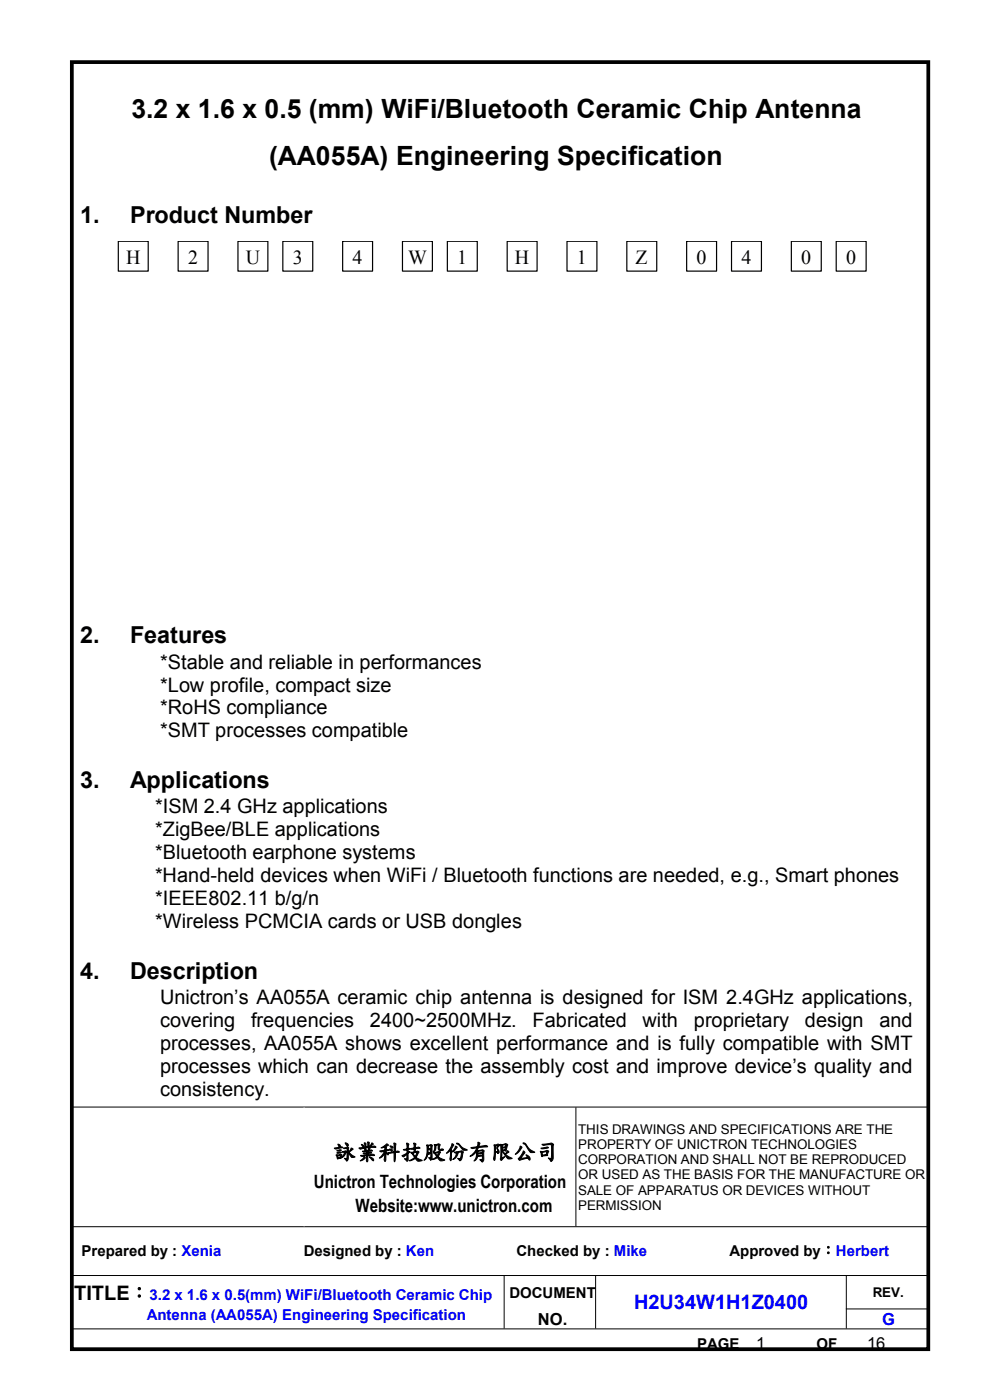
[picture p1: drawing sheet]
<svg xmlns="http://www.w3.org/2000/svg" width="210mm" height="297mm" viewBox="0 0 210 297" stroke-linecap="round" stroke-linejoin="round" font-family="sans-serif">
<defs><g id="words">
<g font-size="5.6">
<text x="27.9" y="25.1">3.2 x 1.6 x 0.5 (mm) WiFi/Bluetooth Ceramic Chip Antenna</text>
<text x="57.1" y="35">(AA055A) Engineering Specification</text>
</g>
<g font-size="5">
<text x="17" y="47.2">1.</text>
<text x="27.6" y="47.2">Product Number</text>
<text x="17" y="136.5">2.</text>
<text x="27.6" y="136.5">Features</text>
<text x="17" y="167.2">3.</text>
<text x="27.6" y="167.2">Applications</text>
<text x="17" y="207.6">4.</text>
<text x="27.6" y="207.6">Description</text>
</g>
<g font-size="4.7">
<text x="70.7" y="245.8">詠</text>
<text x="75.5" y="245.8">業科技股份有限公司</text>
</g>
<g font-size="4.2">
<text x="26.7" y="56">H</text>
<text x="39.9" y="56">2</text>
<text x="52.1" y="56">U</text>
<text x="62.1" y="56">3</text>
<text x="74.8" y="56">4</text>
<text x="86.6" y="56">W</text>
<text x="97" y="56">1</text>
<text x="109.2" y="56">H</text>
<text x="122.4" y="56">1</text>
<text x="134.8" y="56">Z</text>
<text x="147.8" y="56">0</text>
<text x="157.3" y="56">4</text>
<text x="170" y="56">0</text>
<text x="179.5" y="56">0</text>
<text x="34" y="141.8">*Stable and reliable in performances</text>
<text x="34" y="146.7">*Low profile, compact size</text>
<text x="34" y="151.6">*RoHS compliance</text>
<text x="34" y="156.4">*SMT processes compatible</text>
<text x="32.9" y="172.5">*ISM 2.4 GHz applications</text>
<text x="32.9" y="177.4">*ZigBee/BLE applications</text>
<text x="32.9" y="182.3">*Bluetooth earphone systems</text>
<text x="32.9" y="187.1">*Hand-held devices when WiFi / Bluetooth functions are needed, e.g., Smart phones</text>
<text x="32.9" y="192">*IEEE802.11 b/g/n</text>
<text x="32.9" y="196.9">*Wireless PCMCIA cards or USB dongles</text>
<text x="34" y="213">Unictron’s AA055A ceramic chip antenna is designed for ISM 2.4GHz applications,</text>
<text x="34" y="217.8">covering</text>
<text x="53.3" y="217.8">frequencies</text>
<text x="78.5" y="217.8">2400~2500MHz.</text>
<text x="113" y="217.8">Fabricated</text>
<text x="136.3" y="217.8">with</text>
<text x="147.2" y="217.8">proprietary</text>
<text x="170.7" y="217.8">design</text>
<text x="186.6" y="217.8">and</text>
<text x="34" y="222.7">processes, AA055A shows excellent performance and is fully compatible with SMT</text>
<text x="34" y="227.6">processes which can decrease the assembly cost and improve device’s quality and</text>
<text x="34" y="232.4">consistency.</text>
<text x="15.7" y="275.7">TITLE：</text>
</g>
<text font-size="4.2" fill="#00f" x="134.5" y="277.8">H2U34W1H1Z0400</text>
<g font-size="3.9">
<text x="66.6" y="252">Unictron Technologies Corporation</text>
<text x="75.4" y="257.1">Website:www.unictron.com</text>
</g>
<g font-size="3.5">
<text x="114.1" y="281.1">NO.</text>
<text x="160.4" y="286.2">1</text>
<text x="183.9" y="286.2">16</text>
</g>
<text font-size="3.5" fill="#00f" x="187.1" y="281.1">G</text>
<g font-size="3.2">
<text x="17.3" y="266.4">Prepared by : Xenia</text>
<text x="64.4" y="266.4">Designed by : Ken</text>
<text x="109.6" y="266.4">Checked by : Mike</text>
<text x="154.7" y="266.4">Approved by：Herbert</text>
<text x="108.1" y="275.3">DOCUMENT</text>
<text x="147.9" y="286.2">PAGE</text>
<text x="173.2" y="286.2">OF</text>
</g>
<g font-size="3.2" fill="#00f">
<text x="31.7" y="275.7">3.2 x 1.6 x 0.5(mm) WiFi/Bluetooth Ceramic Chip</text>
<text x="31.1" y="280.1">Antenna (AA055A) Engineering Specification</text>
</g>
<g font-size="2.8">
<text x="122.6" y="240.5">THIS DRAWINGS AND SPECIFICATIONS ARE THE</text>
<text x="122.6" y="243.7">PROPERTY OF UNICTRON TECHNOLOGIES</text>
<text x="122.6" y="246.9">CORPORATION AND SHALL NOT BE REPRODUCED</text>
<text x="122.6" y="250.2">OR USED AS THE BASIS FOR THE MANUFACTURE OR</text>
<text x="122.6" y="253.4">SALE OF APPARATUS OR DEVICES WITHOUT</text>
<text x="122.6" y="256.6">PERMISSION</text>
<text x="185.1" y="275.1">REV.</text>
</g>
</g></defs>
<path d="M15.2 234.9h181.8M15.2 234.8v47.2M122.2 234.9v25.3M196.9 234.9v35.6M15.2 260.2h181.7M15.2 270.6h181.8M106.9 270.5v11.3M126.3 270.5v11.3M179.4 277.7h17.6M179.5 270.5v11.3M196.9 270.7v11.3M15.2 281.9h181.8" fill="none" stroke="#000" stroke-width=".21"/>
<path d="M64.5 234.9v25.3" fill="none" stroke="#fff" stroke-width=".21"/>
<path d="M15.2 13.6l.4-.4v273l-.4-.4h181.7l-.4 .4v-273l.4 .4zM14.8 12.8h182.5v273.8h-182.5z" fill="#000"/>
<path d="M25.1 51.2h6.3v6.3h-6.3z" fill-rule="evenodd" fill="#fff"/>
<path d="M25.1 51.2h6.3v6.3h-6.3z" fill="none" stroke="#000" stroke-width=".25"/>
<path d="M37.8 51.2h6.3v6.3h-6.3z" fill-rule="evenodd" fill="#fff"/>
<path d="M37.8 51.2h6.3v6.3h-6.3z" fill="none" stroke="#000" stroke-width=".25"/>
<path d="M94.9 51.2h6.3v6.3h-6.3z" fill-rule="evenodd" fill="#fff"/>
<path d="M94.9 51.2h6.3v6.3h-6.3z" fill="none" stroke="#000" stroke-width=".25"/>
<path d="M72.7 51.2h6.3v6.3h-6.3z" fill-rule="evenodd" fill="#fff"/>
<path d="M72.7 51.2h6.3v6.3h-6.3z" fill="none" stroke="#000" stroke-width=".25"/>
<path d="M85.4 51.2h6.3v6.3h-6.3z" fill-rule="evenodd" fill="#fff"/>
<path d="M85.4 51.2h6.3v6.3h-6.3z" fill="none" stroke="#000" stroke-width=".25"/>
<path d="M107.6 51.2h6.3v6.3h-6.3z" fill-rule="evenodd" fill="#fff"/>
<path d="M107.6 51.2h6.3v6.3h-6.3z" fill="none" stroke="#000" stroke-width=".25"/>
<path d="M133 51.2h6.3v6.3h-6.3z" fill-rule="evenodd" fill="#fff"/>
<path d="M133 51.2h6.3v6.3h-6.3z" fill="none" stroke="#000" stroke-width=".25"/>
<path d="M155.2 51.2h6.3v6.3h-6.3z" fill-rule="evenodd" fill="#fff"/>
<path d="M155.2 51.2h6.3v6.3h-6.3z" fill="none" stroke="#000" stroke-width=".25"/>
<path d="M167.9 51.2h6.3v6.3h-6.3z" fill-rule="evenodd" fill="#fff"/>
<path d="M167.9 51.2h6.3v6.3h-6.3z" fill="none" stroke="#000" stroke-width=".25"/>
<path d="M50.5 51.2h6.3v6.3h-6.3z" fill-rule="evenodd" fill="#fff"/>
<path d="M50.5 51.2h6.3v6.3h-6.3z" fill="none" stroke="#000" stroke-width=".25"/>
<path d="M60 51.2h6.3v6.3h-6.3z" fill-rule="evenodd" fill="#fff"/>
<path d="M60 51.2h6.3v6.3h-6.3z" fill="none" stroke="#000" stroke-width=".25"/>
<path d="M145.7 51.2h6.3v6.3h-6.3z" fill-rule="evenodd" fill="#fff"/>
<path d="M145.7 51.2h6.3v6.3h-6.3z" fill="none" stroke="#000" stroke-width=".25"/>
<path d="M120.3 51.2h6.3v6.3h-6.3z" fill-rule="evenodd" fill="#fff"/>
<path d="M120.3 51.2h6.3v6.3h-6.3z" fill="none" stroke="#000" stroke-width=".25"/>
<path d="M177.4 51.2h6.3v6.3h-6.3z" fill-rule="evenodd" fill="#fff"/>
<path d="M177.4 51.2h6.3v6.3h-6.3z" fill="none" stroke="#000" stroke-width=".25"/>
<use href="#words"/>
</svg>
